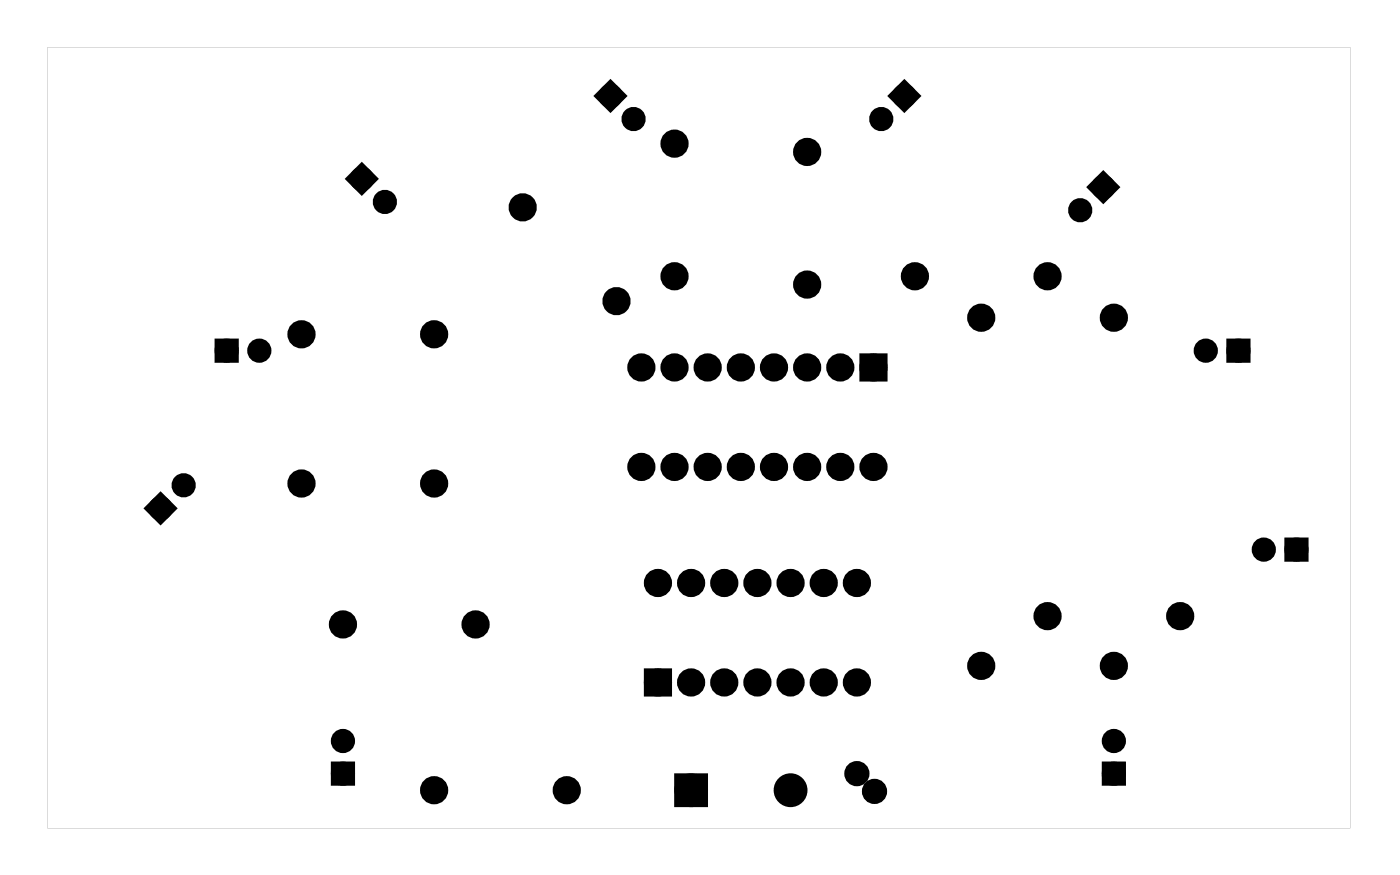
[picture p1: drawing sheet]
<svg xmlns="http://www.w3.org/2000/svg" width="107mm" height="67mm" viewBox="0 0 107 67" stroke-linecap="round" stroke-linejoin="round" font-family="sans-serif">
<g fill="#000">
<path d="M26.9 13.7l.8-.8 .9 .8-.9 .9zM45.9 7.4l.9-.9 .8 .9-.8 .8zM68.4 7.4l.9-.9 .8 .9-.8 .8zM83.7 14.3l.8-.8 .9 .8-.9 .9zM11.5 38.9l.8-.8 .8 .8-.8 .9zM16.8 26.3h1.2v1.2h-1.2zM66.2 27.4h1.4v1.4h-1.4zM94.3 26.3h1.2v1.2h-1.2zM25.7 58.7h1.2v1.2h-1.2zM49.7 51.6h1.4v1.4h-1.4zM52 59.6h1.9v1.8h-1.9zM84.7 58.7h1.2v1.2h-1.2z"/>
<path d="M98.7 41.5h1.2v1.2h-1.2z"/>
<path d="M3.6 3.6h99.8v59.8h-99.8zM3.6 3.6v59.8h99.8v-59.8z"/>
</g>
<g fill="#000">
<circle cx="27.7" cy="13.7" r=".6"/>
<circle cx="29.5" cy="15.5" r=".6"/>
<circle cx="40" cy="15.9" r=".7"/>
<circle cx="46.8" cy="7.4" r=".6"/>
<circle cx="48.5" cy="9.1" r=".6"/>
<circle cx="51.7" cy="11" r=".7"/>
<circle cx="61.8" cy="11.6" r=".7"/>
<circle cx="67.5" cy="9.1" r=".6"/>
<circle cx="69.3" cy="7.4" r=".6"/>
<circle cx="82.7" cy="16.1" r=".6"/>
<circle cx="84.5" cy="14.3" r=".6"/>
<circle cx="12.3" cy="38.9" r=".6"/>
<circle cx="14.1" cy="37.2" r=".6"/>
<circle cx="17.4" cy="26.9" r=".6"/>
<circle cx="19.9" cy="26.9" r=".6"/>
<circle cx="23.1" cy="25.6" r=".7"/>
<circle cx="23.1" cy="37" r=".7"/>
<circle cx="33.3" cy="25.6" r=".7"/>
<circle cx="33.3" cy="37" r=".7"/>
<circle cx="47.2" cy="23.1" r=".7"/>
<circle cx="49.1" cy="35.8" r=".7"/>
<circle cx="49.1" cy="28.1" r=".7"/>
<circle cx="51.7" cy="35.8" r=".7"/>
<circle cx="51.7" cy="28.1" r=".7"/>
<circle cx="51.7" cy="21.2" r=".7"/>
<circle cx="54.2" cy="35.8" r=".7"/>
<circle cx="54.2" cy="28.1" r=".7"/>
<circle cx="56.8" cy="35.8" r=".7"/>
<circle cx="56.8" cy="28.1" r=".7"/>
<circle cx="59.3" cy="35.8" r=".7"/>
<circle cx="59.3" cy="28.1" r=".7"/>
<circle cx="61.8" cy="35.8" r=".7"/>
<circle cx="61.8" cy="21.8" r=".7"/>
<circle cx="61.8" cy="28.1" r=".7"/>
<circle cx="64.4" cy="35.8" r=".7"/>
<circle cx="64.4" cy="28.1" r=".7"/>
<circle cx="66.9" cy="35.8" r=".7"/>
<circle cx="66.9" cy="28.1" r=".7"/>
<circle cx="70.1" cy="21.2" r=".7"/>
<circle cx="75.2" cy="24.3" r=".7"/>
<circle cx="80.2" cy="21.2" r=".7"/>
<circle cx="85.3" cy="24.3" r=".7"/>
<circle cx="92.4" cy="26.9" r=".6"/>
<circle cx="94.9" cy="26.9" r=".6"/>
<circle cx="26.3" cy="59.3" r=".6"/>
<circle cx="26.3" cy="56.8" r=".6"/>
<circle cx="26.3" cy="47.8" r=".7"/>
<circle cx="36.4" cy="47.8" r=".7"/>
<circle cx="50.4" cy="52.3" r=".7"/>
<circle cx="50.4" cy="44.7" r=".7"/>
<circle cx="52.9" cy="52.3" r=".7"/>
<circle cx="52.9" cy="44.7" r=".7"/>
<circle cx="55.5" cy="52.3" r=".7"/>
<circle cx="55.5" cy="44.7" r=".7"/>
<circle cx="58" cy="52.3" r=".7"/>
<circle cx="58" cy="44.7" r=".7"/>
<circle cx="60.6" cy="52.3" r=".7"/>
<circle cx="60.6" cy="44.7" r=".7"/>
<circle cx="63.1" cy="52.3" r=".7"/>
<circle cx="63.1" cy="44.7" r=".7"/>
<circle cx="65.6" cy="59.3" r=".62"/>
<circle cx="65.6" cy="52.3" r=".7"/>
<circle cx="65.6" cy="44.7" r=".7"/>
<circle cx="75.2" cy="51" r=".7"/>
<circle cx="80.2" cy="47.2" r=".7"/>
<circle cx="85.3" cy="56.8" r=".6"/>
<circle cx="85.3" cy="59.3" r=".6"/>
<circle cx="85.3" cy="51" r=".7"/>
<circle cx="90.4" cy="47.2" r=".7"/>
<circle cx="96.8" cy="42.1" r=".6"/>
<circle cx="99.3" cy="42.1" r=".6"/>
<circle cx="33.3" cy="60.5" r=".7"/>
<circle cx="43.4" cy="60.5" r=".7"/>
<circle cx="52.9" cy="60.5" r=".91"/>
<circle cx="60.6" cy="60.5" r=".91"/>
<circle cx="67" cy="60.6" r=".62"/>
</g>
<g fill="none" stroke="#000" stroke-width=".76" stroke-linecap="butt">
<path d="M66.2 27.4h1.4v1.4h-1.4zM49.7 51.6h1.4v1.4h-1.4zM52 59.6h1.9v1.8h-1.9z"/>
<circle cx="40" cy="15.9" r=".7"/>
<circle cx="51.7" cy="11" r=".7"/>
<circle cx="61.8" cy="11.6" r=".7"/>
<circle cx="23.1" cy="37" r=".7"/>
<circle cx="23.1" cy="25.6" r=".7"/>
<circle cx="33.3" cy="37" r=".7"/>
<circle cx="33.3" cy="25.6" r=".7"/>
<circle cx="47.2" cy="23.1" r=".7"/>
<circle cx="49.1" cy="28.1" r=".7"/>
<circle cx="49.1" cy="35.8" r=".7"/>
<circle cx="51.7" cy="28.1" r=".7"/>
<circle cx="51.7" cy="35.8" r=".7"/>
<circle cx="51.7" cy="21.2" r=".7"/>
<circle cx="54.2" cy="28.1" r=".7"/>
<circle cx="54.2" cy="35.8" r=".7"/>
<circle cx="56.8" cy="28.1" r=".7"/>
<circle cx="56.8" cy="35.8" r=".7"/>
<circle cx="59.3" cy="28.1" r=".7"/>
<circle cx="59.3" cy="35.8" r=".7"/>
<circle cx="61.8" cy="28.1" r=".7"/>
<circle cx="61.8" cy="35.8" r=".7"/>
<circle cx="61.8" cy="21.8" r=".7"/>
<circle cx="64.4" cy="28.1" r=".7"/>
<circle cx="64.4" cy="35.8" r=".7"/>
<circle cx="66.9" cy="28.1" r=".7"/>
<circle cx="66.9" cy="35.8" r=".7"/>
<circle cx="70.1" cy="21.2" r=".7"/>
<circle cx="75.2" cy="24.3" r=".7"/>
<circle cx="80.2" cy="21.2" r=".7"/>
<circle cx="85.3" cy="24.3" r=".7"/>
<circle cx="26.3" cy="47.8" r=".7"/>
<circle cx="36.4" cy="47.8" r=".7"/>
<circle cx="50.4" cy="44.7" r=".7"/>
<circle cx="50.4" cy="52.3" r=".7"/>
<circle cx="52.9" cy="44.7" r=".7"/>
<circle cx="52.9" cy="52.3" r=".7"/>
<circle cx="55.5" cy="44.7" r=".7"/>
<circle cx="55.5" cy="52.3" r=".7"/>
<circle cx="58" cy="44.7" r=".7"/>
<circle cx="58" cy="52.3" r=".7"/>
<circle cx="60.6" cy="44.7" r=".7"/>
<circle cx="60.6" cy="52.3" r=".7"/>
<circle cx="63.1" cy="44.7" r=".7"/>
<circle cx="63.1" cy="52.3" r=".7"/>
<circle cx="65.6" cy="44.7" r=".7"/>
<circle cx="65.6" cy="52.3" r=".7"/>
<circle cx="75.2" cy="51" r=".7"/>
<circle cx="80.2" cy="47.2" r=".7"/>
<circle cx="85.3" cy="51" r=".7"/>
<circle cx="90.4" cy="47.2" r=".7"/>
<circle cx="33.3" cy="60.5" r=".7"/>
<circle cx="43.4" cy="60.5" r=".7"/>
<circle cx="52.9" cy="60.5" r=".91"/>
<circle cx="60.6" cy="60.5" r=".91"/>
</g>
<g fill="none" stroke="#000" stroke-width=".65" stroke-linecap="butt">
<path d="M26.9 13.7l.8-.8 .9 .8-.9 .9zM45.9 7.4l.9-.9 .8 .9-.8 .8zM68.4 7.4l.9-.9 .8 .9-.8 .8zM83.7 14.3l.8-.8 .9 .8-.9 .9zM11.5 38.9l.8-.8 .8 .8-.8 .9zM16.8 26.3h1.2v1.2h-1.2zM94.3 26.3h1.2v1.2h-1.2zM25.7 58.7h1.2v1.2h-1.2zM84.7 58.7h1.2v1.2h-1.2zM98.7 41.5h1.2v1.2h-1.2z"/>
<circle cx="27.7" cy="13.7" r=".6"/>
<circle cx="29.5" cy="15.5" r=".6"/>
<circle cx="46.8" cy="7.4" r=".6"/>
<circle cx="48.5" cy="9.1" r=".6"/>
<circle cx="67.5" cy="9.1" r=".6"/>
<circle cx="69.3" cy="7.4" r=".6"/>
<circle cx="82.7" cy="16.1" r=".6"/>
<circle cx="84.5" cy="14.3" r=".6"/>
<circle cx="12.3" cy="38.9" r=".6"/>
<circle cx="14.1" cy="37.2" r=".6"/>
<circle cx="17.4" cy="26.9" r=".6"/>
<circle cx="19.9" cy="26.9" r=".6"/>
<circle cx="92.4" cy="26.9" r=".6"/>
<circle cx="94.9" cy="26.9" r=".6"/>
<circle cx="26.3" cy="59.3" r=".6"/>
<circle cx="26.3" cy="56.8" r=".6"/>
<circle cx="85.3" cy="59.3" r=".6"/>
<circle cx="85.3" cy="56.8" r=".6"/>
<circle cx="96.8" cy="42.1" r=".6"/>
<circle cx="99.3" cy="42.1" r=".6"/>
</g>
<g fill="none" stroke="#000" stroke-width=".69" stroke-linecap="butt">
<circle cx="65.6" cy="59.3" r=".62"/>
<circle cx="67" cy="60.6" r=".62"/>
</g>
</svg>
